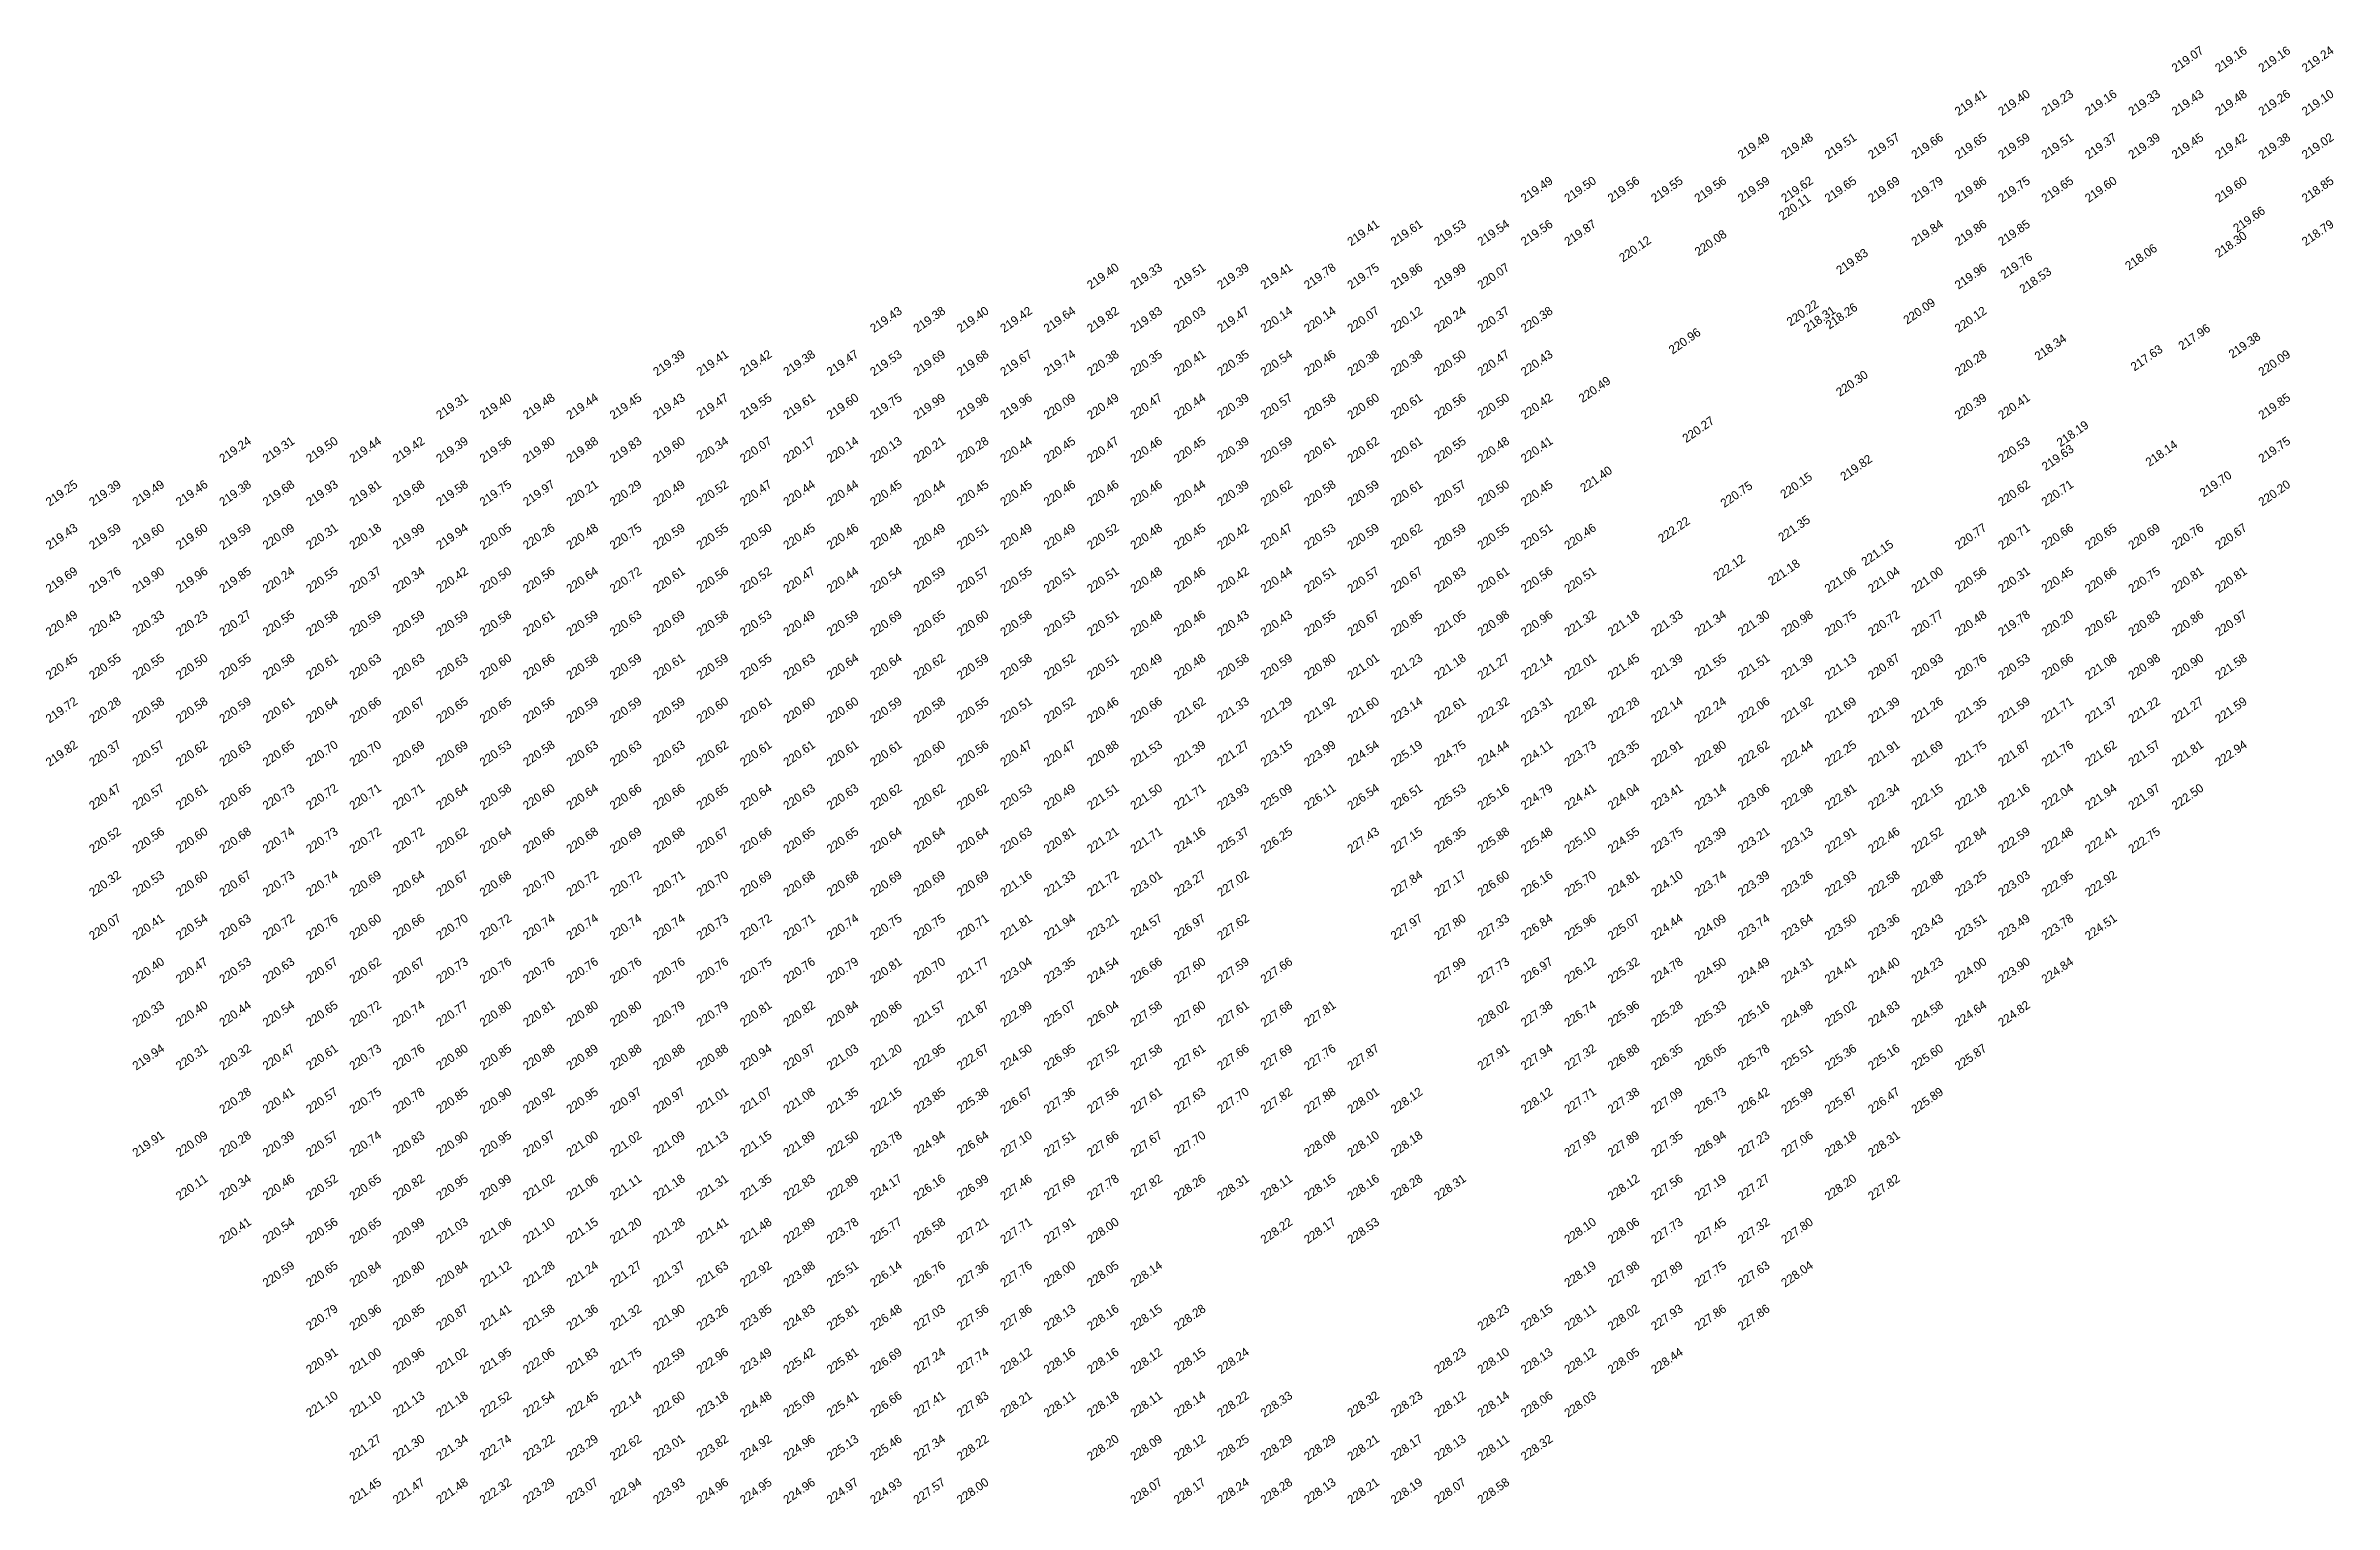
# Model space of a CAD drawing. Extents: x 2322 to 3271, y 4823 to 5326.
# Drawn here: x 3007.2 to 3270.9, y 5158.3 to 5326.3 of the extents above; entities that cross this region are included whole.
import ezdxf

# ---------------------------------------------------------------- set-up
doc = ezdxf.new("R2010")
doc.units = 0
doc.header["$MEASUREMENT"] = 0
doc.layers.add('SPOT LEVEL', color=8, linetype='Continuous')

msp = doc.modelspace()

# ---------------------------------------------------------------- texts
at = {"layer": 'SPOT LEVEL'}
for s, p in [('219.07', (3252.59, 5323.22, 442.49)), ('219.16', (3257.59, 5323.22, 442.58)), ('219.16', (3262.59, 5323.22, 442.57)), ('219.24', (3267.59, 5323.22, 442.66)), ('219.41', (3227.59, 5318.22, 442.83)), ('219.40', (3232.59, 5318.22, 442.82)), ('219.23', (3237.59, 5318.22, 442.65)), ('219.16', (3242.59, 5318.22, 442.58)), ('219.33', (3247.59, 5318.22, 442.74)), ('219.43', (3252.59, 5318.22, 442.85)), ('219.48', (3257.59, 5318.22, 442.9)), ('219.26', (3262.59, 5318.22, 442.68)), ('219.10', (3267.59, 5318.22, 442.51)), ('219.49', (3202.59, 5313.22, 442.9)), ('219.48', (3207.59, 5313.22, 442.89)), ('219.51', (3212.59, 5313.22, 442.93)), ('219.57', (3217.59, 5313.22, 442.98)), ('219.66', (3222.59, 5313.22, 443.08)), ('219.65', (3227.59, 5313.22, 443.07)), ('219.59', (3232.59, 5313.22, 443.01)), ('219.51', (3237.59, 5313.22, 442.92)), ('219.37', (3242.59, 5313.22, 442.79)), ('219.39', (3247.59, 5313.22, 442.8)), ('219.45', (3252.59, 5313.22, 442.87)), ('219.42', (3257.59, 5313.22, 442.84)), ('219.38', (3262.59, 5313.22, 442.79)), ('219.02', (3267.59, 5313.22, 442.44)), ('219.49', (3177.59, 5308.22, 442.91)), ('219.50', (3182.59, 5308.22, 442.92)), ('219.56', (3187.59, 5308.22, 442.98)), ('219.55', (3192.59, 5308.22, 442.97)), ('219.56', (3197.59, 5308.22, 442.98)), ('219.59', (3202.59, 5308.22, 443)), ('220.11', (3207.32, 5306.19, 440.38)), ('219.62', (3207.59, 5308.22, 443.03)), ('219.65', (3212.59, 5308.22, 443.07)), ('219.69', (3217.59, 5308.22, 443.11)), ('219.79', (3222.59, 5308.22, 443.2)), ('219.86', (3227.59, 5308.22, 443.28)), ('219.75', (3232.59, 5308.22, 443.16)), ('219.65', (3237.59, 5308.22, 443.07)), ('219.60', (3242.59, 5308.22, 443.01)), ('219.60', (3257.59, 5308.22, 443.02)), ('218.85', (3267.59, 5308.22, 442.26)), ('219.41', (3157.59, 5303.22, 442.82)), ('219.61', (3162.59, 5303.22, 443.02)), ('219.53', (3167.59, 5303.22, 442.94)), ('219.54', (3172.59, 5303.22, 442.96)), ('219.56', (3177.59, 5303.22, 442.97)), ('219.87', (3182.59, 5303.22, 443.29)), ('219.84', (3222.59, 5303.22, 443.25)), ('219.86', (3227.59, 5303.22, 443.27)), ('219.85', (3232.59, 5303.22, 443.27)), ('219.66', (3259.68, 5304.76, 439.33)), ('218.79', (3267.59, 5303.22, 442.21)), ('220.12', (3188.91, 5301.35, 440.39)), ('220.08', (3197.62, 5302.06, 440.35)), ('218.06', (3247.23, 5300.43, 437.68)), ('218.30', (3257.57, 5301.88, 437.92)), ('219.40', (3127.59, 5298.22, 442.82)), ('219.33', (3132.59, 5298.22, 442.75)), ('219.51', (3137.59, 5298.22, 442.92)), ('219.39', (3142.59, 5298.22, 442.8)), ('219.41', (3147.59, 5298.22, 442.83)), ('219.78', (3152.59, 5298.22, 443.19)), ('219.75', (3157.59, 5298.22, 443.17)), ('219.86', (3162.59, 5298.22, 443.28)), ('219.99', (3167.59, 5298.22, 443.4)), ('220.07', (3172.59, 5298.22, 443.49)), ('219.83', (3213.93, 5299.91, 440.1)), ('219.96', (3227.59, 5298.22, 443.38)), ('219.76', (3232.86, 5299.44, 439.51)), ('218.53', (3235.05, 5297.76, 438.15)), ('219.43', (3102.59, 5293.22, 442.85)), ('219.38', (3107.59, 5293.22, 442.8)), ('219.40', (3112.59, 5293.22, 442.82)), ('219.42', (3117.59, 5293.22, 442.84)), ('219.64', (3122.59, 5293.22, 443.06)), ('219.82', (3127.59, 5293.22, 443.23)), ('219.83', (3132.59, 5293.22, 443.25)), ('220.03', (3137.59, 5293.22, 443.45)), ('219.47', (3142.59, 5293.22, 442.88)), ('220.14', (3147.59, 5293.22, 443.56)), ('220.14', (3152.59, 5293.22, 443.56)), ('220.07', (3157.59, 5293.22, 443.48)), ('220.12', (3162.59, 5293.22, 443.54)), ('220.24', (3167.59, 5293.22, 443.66)), ('220.37', (3172.59, 5293.22, 443.78)), ('220.38', (3177.59, 5293.22, 443.8)), ('220.22', (3208.22, 5293.98, 440.49)), ('218.31', (3210.18, 5293.27, 438.58)), ('218.26', (3212.71, 5293.62, 438.53)), ('220.09', (3221.67, 5294.18, 440.19)), ('220.12', (3227.59, 5293.22, 443.53)), ('220.96', (3194.63, 5290.74, 441.23)), ('218.34', (3236.79, 5290.03, 437.97)), ('217.96', (3253.36, 5291.21, 437.58)), ('219.38', (3259.15, 5290.26, 439.01)), ('219.39', (3077.59, 5288.22, 442.8)), ('219.41', (3082.59, 5288.22, 442.83)), ('219.42', (3087.59, 5288.22, 442.83)), ('219.38', (3092.59, 5288.22, 442.8)), ('219.47', (3097.59, 5288.22, 442.89)), ('219.53', (3102.59, 5288.22, 442.95)), ('219.69', (3107.59, 5288.22, 443.1)), ('219.68', (3112.59, 5288.22, 443.1)), ('219.67', (3117.59, 5288.22, 443.09)), ('219.74', (3122.59, 5288.22, 443.16)), ('220.38', (3127.59, 5288.22, 443.8)), ('220.35', (3132.59, 5288.22, 443.76)), ('220.41', (3137.59, 5288.22, 443.83)), ('220.35', (3142.59, 5288.22, 443.77)), ('220.54', (3147.59, 5288.22, 443.95)), ('220.46', (3152.59, 5288.22, 443.87)), ('220.38', (3157.59, 5288.22, 443.8)), ('220.38', (3162.59, 5288.22, 443.8)), ('220.50', (3167.59, 5288.22, 443.92)), ('220.47', (3172.59, 5288.22, 443.88)), ('220.43', (3177.59, 5288.22, 443.85)), ('220.28', (3227.59, 5288.22, 443.69)), ('217.63', (3247.87, 5288.8, 437.26)), ('220.09', (3262.59, 5288.22, 443.5)), ('220.49', (3184.25, 5285.16, 440.76)), ('220.30', (3213.91, 5285.86, 440.57)), ('219.31', (3052.59, 5283.22, 442.73)), ('219.40', (3057.59, 5283.22, 442.81)), ('219.48', (3062.59, 5283.22, 442.89)), ('219.44', (3067.59, 5283.22, 442.86)), ('219.45', (3072.59, 5283.22, 442.87)), ('219.43', (3077.59, 5283.22, 442.85)), ('219.47', (3082.59, 5283.22, 442.88)), ('219.55', (3087.59, 5283.22, 442.97)), ('219.61', (3092.59, 5283.22, 443.03)), ('219.60', (3097.59, 5283.22, 443.02)), ('219.75', (3102.59, 5283.22, 443.16)), ('219.99', (3107.59, 5283.22, 443.41)), ('219.98', (3112.59, 5283.22, 443.4)), ('219.96', (3117.59, 5283.22, 443.38)), ('220.09', (3122.59, 5283.22, 443.51)), ('220.49', (3127.59, 5283.22, 443.91)), ('220.47', (3132.59, 5283.22, 443.88)), ('220.44', (3137.59, 5283.22, 443.86)), ('220.39', (3142.59, 5283.22, 443.8)), ('220.57', (3147.59, 5283.22, 443.98)), ('220.58', (3152.59, 5283.22, 444)), ('220.60', (3157.59, 5283.22, 444.02)), ('220.61', (3162.59, 5283.22, 444.02)), ('220.56', (3167.59, 5283.22, 443.97)), ('220.50', (3172.59, 5283.22, 443.91)), ('220.42', (3177.59, 5283.22, 443.84)), ('220.39', (3227.59, 5283.22, 443.81)), ('220.41', (3232.59, 5283.22, 443.82)), ('219.85', (3262.59, 5283.22, 443.26)), ('220.27', (3196.21, 5280.54, 440.54)), ('218.19', (3239.34, 5280.06, 437.82)), ('219.24', (3027.59, 5278.22, 442.66)), ('219.31', (3032.59, 5278.22, 442.73)), ('219.50', (3037.59, 5278.22, 442.92)), ('219.44', (3042.59, 5278.22, 442.86)), ('219.42', (3047.59, 5278.22, 442.83)), ('219.39', (3052.59, 5278.22, 442.81)), ('219.56', (3057.59, 5278.22, 442.98)), ('219.80', (3062.59, 5278.22, 443.22)), ('219.88', (3067.59, 5278.22, 443.3)), ('219.83', (3072.59, 5278.22, 443.24)), ('219.60', (3077.59, 5278.22, 443.02)), ('220.34', (3082.59, 5278.22, 443.75)), ('220.07', (3087.59, 5278.22, 443.49)), ('220.17', (3092.59, 5278.22, 443.58)), ('220.14', (3097.59, 5278.22, 443.55)), ('220.13', (3102.59, 5278.22, 443.55)), ('220.21', (3107.59, 5278.22, 443.62)), ('220.28', (3112.59, 5278.22, 443.7)), ('220.44', (3117.59, 5278.22, 443.86)), ('220.45', (3122.59, 5278.22, 443.87)), ('220.47', (3127.59, 5278.22, 443.89)), ('220.46', (3132.59, 5278.22, 443.87)), ('220.45', (3137.59, 5278.22, 443.86)), ('220.39', (3142.59, 5278.22, 443.81)), ('220.59', (3147.59, 5278.22, 444.01)), ('220.61', (3152.59, 5278.22, 444.02)), ('220.62', (3157.59, 5278.22, 444.03)), ('220.61', (3162.59, 5278.22, 444.03)), ('220.55', (3167.59, 5278.22, 443.96)), ('220.48', (3172.59, 5278.22, 443.89)), ('220.41', (3177.59, 5278.22, 443.82)), ('220.53', (3232.59, 5278.22, 443.94)), ('219.63', (3237.63, 5277.3, 439.25)), ('218.14', (3249.58, 5277.8, 437.77)), ('219.75', (3262.59, 5278.22, 443.16)), ('221.40', (3184.43, 5274.83, 441.66)), ('220.15', (3207.49, 5274.1, 440.42)), ('219.82', (3214.4, 5276.15, 440.09)), ('219.70', (3255.83, 5274.28, 439.33)), ('219.25', (3007.59, 5273.22, 442.67)), ('219.39', (3012.59, 5273.22, 442.8)), ('219.49', (3017.59, 5273.22, 442.9)), ('219.46', (3022.59, 5273.22, 442.87)), ('219.38', (3027.59, 5273.22, 442.79)), ('219.68', (3032.59, 5273.22, 443.09)), ('219.93', (3037.59, 5273.22, 443.35)), ('219.81', (3042.59, 5273.22, 443.23)), ('219.68', (3047.59, 5273.22, 443.1)), ('219.58', (3052.59, 5273.22, 443)), ('219.75', (3057.59, 5273.22, 443.16)), ('219.97', (3062.59, 5273.22, 443.39)), ('220.21', (3067.59, 5273.22, 443.62)), ('220.29', (3072.59, 5273.22, 443.7)), ('220.49', (3077.59, 5273.22, 443.91)), ('220.52', (3082.59, 5273.22, 443.93)), ('220.47', (3087.59, 5273.22, 443.89)), ('220.44', (3092.59, 5273.22, 443.86)), ('220.44', (3097.59, 5273.22, 443.86)), ('220.45', (3102.59, 5273.22, 443.87)), ('220.44', (3107.59, 5273.22, 443.86)), ('220.45', (3112.59, 5273.22, 443.86)), ('220.45', (3117.59, 5273.22, 443.87)), ('220.46', (3122.59, 5273.22, 443.87)), ('220.46', (3127.59, 5273.22, 443.88)), ('220.46', (3132.59, 5273.22, 443.88)), ('220.44', (3137.59, 5273.22, 443.86)), ('220.39', (3142.59, 5273.22, 443.8)), ('220.62', (3147.59, 5273.22, 444.03)), ('220.58', (3152.59, 5273.22, 444)), ('220.59', (3157.59, 5273.22, 444.01)), ('220.61', (3162.59, 5273.22, 444.02)), ('220.57', (3167.59, 5273.22, 443.98)), ('220.50', (3172.59, 5273.22, 443.92)), ('220.45', (3177.59, 5273.22, 443.87)), ('220.75', (3200.6, 5273.07, 441.02)), ('220.62', (3232.59, 5273.22, 444.04)), ('220.71', (3237.59, 5273.22, 444.13)), ('220.20', (3262.59, 5273.22, 443.62)), ('222.22', (3193.4, 5268.99, 442.48)), ('221.35', (3207.25, 5269.15, 441.62)), ('219.43', (3007.59, 5268.22, 442.84)), ('219.59', (3012.59, 5268.22, 443.01)), ('219.60', (3017.59, 5268.22, 443.01)), ('219.60', (3022.59, 5268.22, 443.02)), ('219.59', (3027.59, 5268.22, 443.01)), ('220.09', (3032.59, 5268.22, 443.5)), ('220.31', (3037.59, 5268.22, 443.73)), ('220.18', (3042.59, 5268.22, 443.6)), ('219.99', (3047.59, 5268.22, 443.41)), ('219.94', (3052.59, 5268.22, 443.36)), ('220.05', (3057.59, 5268.22, 443.46)), ('220.26', (3062.59, 5268.22, 443.68)), ('220.48', (3067.59, 5268.22, 443.9)), ('220.75', (3072.59, 5268.22, 444.17)), ('220.59', (3077.59, 5268.22, 444.01)), ('220.55', (3082.59, 5268.22, 443.96)), ('220.50', (3087.59, 5268.22, 443.92)), ('220.45', (3092.59, 5268.22, 443.87)), ('220.46', (3097.59, 5268.22, 443.87)), ('220.48', (3102.59, 5268.22, 443.9)), ('220.49', (3107.59, 5268.22, 443.91)), ('220.51', (3112.59, 5268.22, 443.93)), ('220.49', (3117.59, 5268.22, 443.91)), ('220.49', (3122.59, 5268.22, 443.91)), ('220.52', (3127.59, 5268.22, 443.94)), ('220.48', (3132.59, 5268.22, 443.9)), ('220.45', (3137.59, 5268.22, 443.87)), ('220.42', (3142.59, 5268.22, 443.84)), ('220.47', (3147.59, 5268.22, 443.89)), ('220.53', (3152.59, 5268.22, 443.95)), ('220.59', (3157.59, 5268.22, 444.01)), ('220.62', (3162.59, 5268.22, 444.04)), ('220.59', (3167.59, 5268.22, 444.01)), ('220.55', (3172.59, 5268.22, 443.97)), ('220.51', (3177.59, 5268.22, 443.93)), ('220.46', (3182.59, 5268.22, 443.88)), ('221.15', (3216.84, 5266.33, 441.42)), ('220.77', (3227.59, 5268.22, 444.19)), ('220.71', (3232.59, 5268.22, 444.13)), ('220.66', (3237.59, 5268.22, 444.07)), ('220.65', (3242.59, 5268.22, 444.07)), ('220.69', (3247.59, 5268.22, 444.1)), ('220.76', (3252.59, 5268.22, 444.18)), ('220.67', (3257.59, 5268.22, 444.09)), ('222.12', (3199.76, 5264.65, 442.39)), ('221.18', (3206.07, 5264.09, 441.45)), ('219.69', (3007.59, 5263.22, 443.11)), ('219.76', (3012.59, 5263.22, 443.18)), ('219.90', (3017.59, 5263.22, 443.32)), ('219.96', (3022.59, 5263.22, 443.37)), ('219.85', (3027.59, 5263.22, 443.27)), ('220.24', (3032.59, 5263.22, 443.66)), ('220.55', (3037.59, 5263.22, 443.97)), ('220.37', (3042.59, 5263.22, 443.78)), ('220.34', (3047.59, 5263.22, 443.76)), ('220.42', (3052.59, 5263.22, 443.83)), ('220.50', (3057.59, 5263.22, 443.91)), ('220.56', (3062.59, 5263.22, 443.98)), ('220.64', (3067.59, 5263.22, 444.05)), ('220.72', (3072.59, 5263.22, 444.13)), ('220.61', (3077.59, 5263.22, 444.02)), ('220.56', (3082.59, 5263.22, 443.98)), ('220.52', (3087.59, 5263.22, 443.94)), ('220.47', (3092.59, 5263.22, 443.89)), ('220.44', (3097.59, 5263.22, 443.86)), ('220.54', (3102.59, 5263.22, 443.95)), ('220.59', (3107.59, 5263.22, 444.01)), ('220.57', (3112.59, 5263.22, 443.98)), ('220.55', (3117.59, 5263.22, 443.96)), ('220.51', (3122.59, 5263.22, 443.93)), ('220.51', (3127.59, 5263.22, 443.93)), ('220.48', (3132.59, 5263.22, 443.9)), ('220.46', (3137.59, 5263.22, 443.87)), ('220.42', (3142.59, 5263.22, 443.84)), ('220.44', (3147.59, 5263.22, 443.85)), ('220.51', (3152.59, 5263.22, 443.92)), ('220.57', (3157.59, 5263.22, 443.98)), ('220.67', (3162.59, 5263.22, 444.08)), ('220.83', (3167.59, 5263.22, 444.24)), ('220.61', (3172.59, 5263.22, 444.02)), ('220.56', (3177.59, 5263.22, 443.98)), ('220.51', (3182.59, 5263.22, 443.93)), ('221.06', (3212.59, 5263.22, 444.48)), ('221.04', (3217.59, 5263.22, 444.45)), ('221.00', (3222.59, 5263.22, 444.42)), ('220.56', (3227.59, 5263.22, 443.98)), ('220.31', (3232.59, 5263.22, 443.73)), ('220.45', (3237.59, 5263.22, 443.86)), ('220.66', (3242.59, 5263.22, 444.08)), ('220.75', (3247.59, 5263.22, 444.17)), ('220.81', (3252.59, 5263.22, 444.23)), ('220.81', (3257.59, 5263.22, 444.23)), ('220.27', (3027.59, 5258.22, 443.69)), ('220.67', (3157.59, 5258.22, 444.08)), ('220.77', (3222.59, 5258.22, 444.19)), ('220.97', (3257.59, 5258.22, 444.39)), ('220.49', (3007.59, 5258.22, 443.9)), ('220.43', (3012.59, 5258.22, 443.84)), ('220.33', (3017.59, 5258.22, 443.75)), ('220.23', (3022.59, 5258.22, 443.64)), ('220.55', (3032.59, 5258.22, 443.96)), ('220.58', (3037.59, 5258.22, 443.99)), ('220.59', (3042.59, 5258.22, 444.01)), ('220.59', (3047.59, 5258.22, 444.01)), ('220.59', (3052.59, 5258.22, 444.01)), ('220.58', (3057.59, 5258.22, 444)), ('220.61', (3062.59, 5258.22, 444.02)), ('220.59', (3067.59, 5258.22, 444.01)), ('220.63', (3072.59, 5258.22, 444.04)), ('220.69', (3077.59, 5258.22, 444.11)), ('220.58', (3082.59, 5258.22, 444)), ('220.53', (3087.59, 5258.22, 443.95)), ('220.49', (3092.59, 5258.22, 443.91)), ('220.59', (3097.59, 5258.22, 444)), ('220.69', (3102.59, 5258.22, 444.11)), ('220.65', (3107.59, 5258.22, 444.07)), ('220.60', (3112.59, 5258.22, 444.02)), ('220.58', (3117.59, 5258.22, 443.99)), ('220.53', (3122.59, 5258.22, 443.95)), ('220.51', (3127.59, 5258.22, 443.93)), ('220.48', (3132.59, 5258.22, 443.9)), ('220.46', (3137.59, 5258.22, 443.87)), ('220.43', (3142.59, 5258.22, 443.85)), ('220.43', (3147.59, 5258.22, 443.84)), ('220.55', (3152.59, 5258.22, 443.96)), ('220.85', (3162.59, 5258.22, 444.27)), ('221.05', (3167.59, 5258.22, 444.46)), ('220.98', (3172.59, 5258.22, 444.4)), ('220.96', (3177.59, 5258.22, 444.38)), ('221.32', (3182.59, 5258.22, 444.74)), ('221.18', (3187.59, 5258.22, 444.6)), ('221.33', (3192.59, 5258.22, 444.75)), ('221.34', (3197.59, 5258.22, 444.75)), ('221.30', (3202.59, 5258.22, 444.72)), ('220.98', (3207.59, 5258.22, 444.4)), ('220.75', (3212.59, 5258.22, 444.17)), ('220.72', (3217.59, 5258.22, 444.13)), ('220.48', (3227.59, 5258.22, 443.9)), ('219.78', (3232.59, 5258.22, 443.2)), ('220.20', (3237.59, 5258.22, 443.62)), ('220.62', (3242.59, 5258.22, 444.04)), ('220.83', (3247.59, 5258.22, 444.24)), ('220.86', (3252.59, 5258.22, 444.27)), ('220.45', (3007.59, 5253.22, 443.87)), ('220.55', (3012.59, 5253.22, 443.97)), ('220.55', (3017.59, 5253.22, 443.96)), ('220.50', (3022.59, 5253.22, 443.92)), ('220.55', (3027.59, 5253.22, 443.97)), ('220.58', (3032.59, 5253.22, 444)), ('220.61', (3037.59, 5253.22, 444.02)), ('220.63', (3042.59, 5253.22, 444.05)), ('220.63', (3047.59, 5253.22, 444.05)), ('220.63', (3052.59, 5253.22, 444.04)), ('220.60', (3057.59, 5253.22, 444.02)), ('220.66', (3062.59, 5253.22, 444.07)), ('220.58', (3067.59, 5253.22, 444)), ('220.59', (3072.59, 5253.22, 444.01)), ('220.61', (3077.59, 5253.22, 444.03)), ('220.59', (3082.59, 5253.22, 444.01)), ('220.55', (3087.59, 5253.22, 443.97)), ('220.63', (3092.59, 5253.22, 444.04)), ('220.64', (3097.59, 5253.22, 444.06)), ('220.64', (3102.59, 5253.22, 444.06)), ('220.62', (3107.59, 5253.22, 444.04)), ('220.59', (3112.59, 5253.22, 444)), ('220.58', (3117.59, 5253.22, 444)), ('220.52', (3122.59, 5253.22, 443.94)), ('220.51', (3127.59, 5253.22, 443.92)), ('220.49', (3132.59, 5253.22, 443.9)), ('220.48', (3137.59, 5253.22, 443.9)), ('220.58', (3142.59, 5253.22, 444)), ('220.59', (3147.59, 5253.22, 444)), ('220.80', (3152.59, 5253.22, 444.21)), ('221.01', (3157.59, 5253.22, 444.43)), ('221.23', (3162.59, 5253.22, 444.65)), ('221.18', (3167.59, 5253.22, 444.59)), ('221.27', (3172.59, 5253.22, 444.69)), ('222.14', (3177.59, 5253.22, 445.55)), ('222.01', (3182.59, 5253.22, 445.43)), ('221.45', (3187.59, 5253.22, 444.86)), ('221.39', (3192.59, 5253.22, 444.81)), ('221.55', (3197.59, 5253.22, 444.97)), ('221.51', (3202.59, 5253.22, 444.93)), ('221.39', (3207.59, 5253.22, 444.81)), ('221.13', (3212.59, 5253.22, 444.55)), ('220.87', (3217.59, 5253.22, 444.28)), ('220.93', (3222.59, 5253.22, 444.35)), ('220.76', (3227.59, 5253.22, 444.17)), ('220.53', (3232.59, 5253.22, 443.95)), ('220.66', (3237.59, 5253.22, 444.07)), ('221.08', (3242.59, 5253.22, 444.5)), ('220.98', (3247.59, 5253.22, 444.4)), ('220.90', (3252.59, 5253.22, 444.32)), ('221.58', (3257.59, 5253.22, 445)), ('219.72', (3007.59, 5248.22, 443.14)), ('220.28', (3012.59, 5248.22, 443.69)), ('220.58', (3017.59, 5248.22, 443.99)), ('220.58', (3022.59, 5248.22, 444)), ('220.59', (3027.59, 5248.22, 444.01)), ('220.61', (3032.59, 5248.22, 444.03)), ('220.64', (3037.59, 5248.22, 444.06)), ('220.66', (3042.59, 5248.22, 444.08)), ('220.67', (3047.59, 5248.22, 444.09)), ('220.65', (3052.59, 5248.22, 444.07)), ('220.65', (3057.59, 5248.22, 444.07)), ('220.56', (3062.59, 5248.22, 443.98)), ('220.59', (3067.59, 5248.22, 444.01)), ('220.59', (3072.59, 5248.22, 444.01)), ('220.59', (3077.59, 5248.22, 444.01)), ('220.60', (3082.59, 5248.22, 444.02)), ('220.61', (3087.59, 5248.22, 444.02)), ('220.60', (3092.59, 5248.22, 444.02)), ('220.60', (3097.59, 5248.22, 444.01)), ('220.59', (3102.59, 5248.22, 444.01)), ('220.58', (3107.59, 5248.22, 444)), ('220.55', (3112.59, 5248.22, 443.97)), ('220.51', (3117.59, 5248.22, 443.93)), ('220.52', (3122.59, 5248.22, 443.94)), ('220.46', (3127.59, 5248.22, 443.88)), ('220.66', (3132.59, 5248.22, 444.08)), ('221.62', (3137.59, 5248.22, 445.03)), ('221.33', (3142.59, 5248.22, 444.75)), ('221.29', (3147.59, 5248.22, 444.7)), ('221.92', (3152.59, 5248.22, 445.34)), ('221.60', (3157.59, 5248.22, 445.01)), ('223.14', (3162.59, 5248.22, 446.56)), ('222.61', (3167.59, 5248.22, 446.02)), ('222.32', (3172.59, 5248.22, 445.74)), ('223.31', (3177.59, 5248.22, 446.73)), ('222.82', (3182.59, 5248.22, 446.24)), ('222.28', (3187.59, 5248.22, 445.7)), ('222.14', (3192.59, 5248.22, 445.56)), ('222.24', (3197.59, 5248.22, 445.65)), ('222.06', (3202.59, 5248.22, 445.47)), ('221.92', (3207.59, 5248.22, 445.34)), ('221.69', (3212.59, 5248.22, 445.11)), ('221.39', (3217.59, 5248.22, 444.81)), ('221.26', (3222.59, 5248.22, 444.68)), ('221.35', (3227.59, 5248.22, 444.76)), ('221.59', (3232.59, 5248.22, 445)), ('221.71', (3237.59, 5248.22, 445.12)), ('221.37', (3242.59, 5248.22, 444.78)), ('221.22', (3247.59, 5248.22, 444.64)), ('221.27', (3252.59, 5248.22, 444.68)), ('221.59', (3257.59, 5248.22, 445.01)), ('219.82', (3007.59, 5243.22, 443.23)), ('220.37', (3012.59, 5243.22, 443.79)), ('220.57', (3017.59, 5243.22, 443.99)), ('220.62', (3022.59, 5243.22, 444.03)), ('220.63', (3027.59, 5243.22, 444.04)), ('220.65', (3032.59, 5243.22, 444.07)), ('220.70', (3037.59, 5243.22, 444.12)), ('220.70', (3042.59, 5243.22, 444.11)), ('220.69', (3047.59, 5243.22, 444.11)), ('220.69', (3052.59, 5243.22, 444.11)), ('220.53', (3057.59, 5243.22, 443.95)), ('220.58', (3062.59, 5243.22, 444)), ('220.63', (3067.59, 5243.22, 444.04)), ('220.63', (3072.59, 5243.22, 444.04)), ('220.63', (3077.59, 5243.22, 444.04)), ('220.62', (3082.59, 5243.22, 444.04)), ('220.61', (3087.59, 5243.22, 444.03)), ('220.61', (3092.59, 5243.22, 444.03)), ('220.61', (3097.59, 5243.22, 444.02)), ('220.61', (3102.59, 5243.22, 444.02)), ('220.60', (3107.59, 5243.22, 444.02)), ('220.56', (3112.59, 5243.22, 443.98)), ('220.47', (3117.59, 5243.22, 443.88)), ('220.47', (3122.59, 5243.22, 443.89)), ('220.88', (3127.59, 5243.22, 444.29)), ('221.53', (3132.59, 5243.22, 444.95)), ('221.39', (3137.59, 5243.22, 444.8)), ('221.27', (3142.59, 5243.22, 444.69)), ('223.15', (3147.59, 5243.22, 446.56)), ('223.99', (3152.59, 5243.22, 447.4)), ('224.54', (3157.59, 5243.22, 447.96)), ('225.19', (3162.59, 5243.22, 448.6)), ('224.75', (3167.59, 5243.22, 448.16)), ('224.44', (3172.59, 5243.22, 447.85)), ('224.11', (3177.59, 5243.22, 447.53)), ('223.73', (3182.59, 5243.22, 447.15)), ('223.35', (3187.59, 5243.22, 446.77)), ('222.91', (3192.59, 5243.22, 446.32)), ('222.80', (3197.59, 5243.22, 446.22)), ('222.62', (3202.59, 5243.22, 446.04)), ('222.44', (3207.59, 5243.22, 445.86)), ('222.25', (3212.59, 5243.22, 445.67)), ('221.91', (3217.59, 5243.22, 445.33)), ('221.69', (3222.59, 5243.22, 445.11)), ('221.75', (3227.59, 5243.22, 445.16)), ('221.87', (3232.59, 5243.22, 445.29)), ('221.76', (3237.59, 5243.22, 445.17)), ('221.62', (3242.59, 5243.22, 445.03)), ('221.57', (3247.59, 5243.22, 444.99)), ('221.81', (3252.59, 5243.22, 445.22)), ('222.94', (3257.59, 5243.22, 446.35)), ('220.47', (3012.59, 5238.22, 443.89)), ('220.57', (3017.59, 5238.22, 443.98)), ('220.61', (3022.59, 5238.22, 444.02)), ('220.65', (3027.59, 5238.22, 444.07)), ('220.73', (3032.59, 5238.22, 444.14)), ('220.72', (3037.59, 5238.22, 444.13)), ('220.71', (3042.59, 5238.22, 444.13)), ('220.71', (3047.59, 5238.22, 444.12)), ('220.64', (3052.59, 5238.22, 444.05)), ('220.58', (3057.59, 5238.22, 444)), ('220.60', (3062.59, 5238.22, 444.02)), ('220.64', (3067.59, 5238.22, 444.06)), ('220.66', (3072.59, 5238.22, 444.08)), ('220.66', (3077.59, 5238.22, 444.07)), ('220.65', (3082.59, 5238.22, 444.06)), ('220.64', (3087.59, 5238.22, 444.05)), ('220.63', (3092.59, 5238.22, 444.05)), ('220.63', (3097.59, 5238.22, 444.04)), ('220.62', (3102.59, 5238.22, 444.04)), ('220.62', (3107.59, 5238.22, 444.04)), ('220.62', (3112.59, 5238.22, 444.03)), ('220.53', (3117.59, 5238.22, 443.95)), ('220.49', (3122.59, 5238.22, 443.91)), ('221.51', (3127.59, 5238.22, 444.93)), ('221.50', (3132.59, 5238.22, 444.91)), ('221.71', (3137.59, 5238.22, 445.13)), ('223.93', (3142.59, 5238.22, 447.35)), ('225.09', (3147.59, 5238.22, 448.5)), ('226.11', (3152.59, 5238.22, 449.53)), ('226.54', (3157.59, 5238.22, 449.95)), ('226.51', (3162.59, 5238.22, 449.92)), ('225.53', (3167.59, 5238.22, 448.94)), ('225.16', (3172.59, 5238.22, 448.58)), ('224.79', (3177.59, 5238.22, 448.21)), ('224.41', (3182.59, 5238.22, 447.83)), ('224.04', (3187.59, 5238.22, 447.45)), ('223.41', (3192.59, 5238.22, 446.82)), ('223.14', (3197.59, 5238.22, 446.56)), ('223.06', (3202.59, 5238.22, 446.48)), ('222.98', (3207.59, 5238.22, 446.4)), ('222.81', (3212.59, 5238.22, 446.23)), ('222.34', (3217.59, 5238.22, 445.76)), ('222.15', (3222.59, 5238.22, 445.57)), ('222.18', (3227.59, 5238.22, 445.59)), ('222.16', (3232.59, 5238.22, 445.57)), ('222.04', (3237.59, 5238.22, 445.46)), ('221.94', (3242.59, 5238.22, 445.36)), ('221.97', (3247.59, 5238.22, 445.39)), ('222.50', (3252.59, 5238.22, 445.92)), ('220.52', (3012.59, 5233.22, 443.93)), ('220.56', (3017.59, 5233.22, 443.97)), ('220.60', (3022.59, 5233.22, 444.01)), ('220.68', (3027.59, 5233.22, 444.09)), ('220.74', (3032.59, 5233.22, 444.16)), ('220.73', (3037.59, 5233.22, 444.15)), ('220.72', (3042.59, 5233.22, 444.14)), ('220.72', (3047.59, 5233.22, 444.14)), ('220.62', (3052.59, 5233.22, 444.03)), ('220.64', (3057.59, 5233.22, 444.05)), ('220.66', (3062.59, 5233.22, 444.08)), ('220.68', (3067.59, 5233.22, 444.1)), ('220.69', (3072.59, 5233.22, 444.11)), ('220.68', (3077.59, 5233.22, 444.1)), ('220.67', (3082.59, 5233.22, 444.09)), ('220.66', (3087.59, 5233.22, 444.08)), ('220.65', (3092.59, 5233.22, 444.07)), ('220.65', (3097.59, 5233.22, 444.06)), ('220.64', (3102.59, 5233.22, 444.06)), ('220.64', (3107.59, 5233.22, 444.06)), ('220.64', (3112.59, 5233.22, 444.05)), ('220.63', (3117.59, 5233.22, 444.04)), ('220.81', (3122.59, 5233.22, 444.23)), ('221.21', (3127.59, 5233.22, 444.62)), ('221.71', (3132.59, 5233.22, 445.13)), ('224.16', (3137.59, 5233.22, 447.58)), ('225.37', (3142.59, 5233.22, 448.79)), ('226.25', (3147.59, 5233.22, 449.67)), ('227.43', (3157.59, 5233.22, 450.84)), ('227.15', (3162.59, 5233.22, 450.56)), ('226.35', (3167.59, 5233.22, 449.77)), ('225.88', (3172.59, 5233.22, 449.3)), ('225.48', (3177.59, 5233.22, 448.89)), ('225.10', (3182.59, 5233.22, 448.51)), ('224.55', (3187.59, 5233.22, 447.97)), ('223.75', (3192.59, 5233.22, 447.17)), ('223.39', (3197.59, 5233.22, 446.81)), ('223.21', (3202.59, 5233.22, 446.63)), ('223.13', (3207.59, 5233.22, 446.55)), ('222.91', (3212.59, 5233.22, 446.33)), ('222.46', (3217.59, 5233.22, 445.88)), ('222.52', (3222.59, 5233.22, 445.94)), ('222.84', (3227.59, 5233.22, 446.26)), ('222.59', (3232.59, 5233.22, 446.01)), ('222.48', (3237.59, 5233.22, 445.9)), ('222.41', (3242.59, 5233.22, 445.83)), ('222.75', (3247.59, 5233.22, 446.17)), ('220.32', (3012.59, 5228.22, 443.74)), ('220.53', (3017.59, 5228.22, 443.95)), ('220.60', (3022.59, 5228.22, 444.02)), ('220.67', (3027.59, 5228.22, 444.08)), ('220.73', (3032.59, 5228.22, 444.15)), ('220.74', (3037.59, 5228.22, 444.16)), ('220.69', (3042.59, 5228.22, 444.11)), ('220.64', (3047.59, 5228.22, 444.06)), ('220.67', (3052.59, 5228.22, 444.08)), ('220.68', (3057.59, 5228.22, 444.1)), ('220.70', (3062.59, 5228.22, 444.12)), ('220.72', (3067.59, 5228.22, 444.14)), ('220.72', (3072.59, 5228.22, 444.13)), ('220.71', (3077.59, 5228.22, 444.13)), ('220.70', (3082.59, 5228.22, 444.12)), ('220.69', (3087.59, 5228.22, 444.11)), ('220.68', (3092.59, 5228.22, 444.09)), ('220.68', (3097.59, 5228.22, 444.1)), ('220.69', (3102.59, 5228.22, 444.1)), ('220.69', (3107.59, 5228.22, 444.11)), ('220.69', (3112.59, 5228.22, 444.11)), ('221.16', (3117.59, 5228.22, 444.58)), ('221.33', (3122.59, 5228.22, 444.75)), ('221.72', (3127.59, 5228.22, 445.13)), ('223.01', (3132.59, 5228.22, 446.42)), ('223.27', (3137.59, 5228.22, 446.69)), ('227.02', (3142.59, 5228.22, 450.44)), ('227.84', (3162.59, 5228.22, 451.26)), ('227.17', (3167.59, 5228.22, 450.59)), ('226.60', (3172.59, 5228.22, 450.02)), ('226.16', (3177.59, 5228.22, 449.58)), ('225.70', (3182.59, 5228.22, 449.12)), ('224.81', (3187.59, 5228.22, 448.23)), ('224.10', (3192.59, 5228.22, 447.51)), ('223.74', (3197.59, 5228.22, 447.16)), ('223.39', (3202.59, 5228.22, 446.81)), ('223.26', (3207.59, 5228.22, 446.68)), ('222.93', (3212.59, 5228.22, 446.35)), ('222.58', (3217.59, 5228.22, 445.99)), ('222.88', (3222.59, 5228.22, 446.3)), ('223.25', (3227.59, 5228.22, 446.67)), ('223.03', (3232.59, 5228.22, 446.44)), ('222.95', (3237.59, 5228.22, 446.37)), ('222.92', (3242.59, 5228.22, 446.34)), ('220.07', (3012.59, 5223.22, 443.48)), ('220.41', (3017.59, 5223.22, 443.83)), ('220.54', (3022.59, 5223.22, 443.95)), ('220.63', (3027.59, 5223.22, 444.05)), ('220.72', (3032.59, 5223.22, 444.14)), ('220.76', (3037.59, 5223.22, 444.17)), ('220.60', (3042.59, 5223.22, 444.02)), ('220.66', (3047.59, 5223.22, 444.07)), ('220.70', (3052.59, 5223.22, 444.12)), ('220.72', (3057.59, 5223.22, 444.14)), ('220.74', (3062.59, 5223.22, 444.16)), ('220.74', (3067.59, 5223.22, 444.16)), ('220.74', (3072.59, 5223.22, 444.16)), ('220.74', (3077.59, 5223.22, 444.16)), ('220.73', (3082.59, 5223.22, 444.15)), ('220.72', (3087.59, 5223.22, 444.14)), ('220.71', (3092.59, 5223.22, 444.13)), ('220.74', (3097.59, 5223.22, 444.15)), ('220.75', (3102.59, 5223.22, 444.17)), ('220.75', (3107.59, 5223.22, 444.17)), ('220.71', (3112.59, 5223.22, 444.13)), ('221.81', (3117.59, 5223.22, 445.23)), ('221.94', (3122.59, 5223.22, 445.35)), ('223.21', (3127.59, 5223.22, 446.63)), ('224.57', (3132.59, 5223.22, 447.99)), ('226.97', (3137.59, 5223.22, 450.39)), ('227.62', (3142.59, 5223.22, 451.04)), ('227.97', (3162.59, 5223.22, 451.39)), ('227.80', (3167.59, 5223.22, 451.22)), ('227.33', (3172.59, 5223.22, 450.74)), ('226.84', (3177.59, 5223.22, 450.26)), ('225.96', (3182.59, 5223.22, 449.38)), ('225.07', (3187.59, 5223.22, 448.49)), ('224.44', (3192.59, 5223.22, 447.86)), ('224.09', (3197.59, 5223.22, 447.51)), ('223.74', (3202.59, 5223.22, 447.15)), ('223.64', (3207.59, 5223.22, 447.06)), ('223.50', (3212.59, 5223.22, 446.92)), ('223.36', (3217.59, 5223.22, 446.77)), ('223.43', (3222.59, 5223.22, 446.85)), ('223.51', (3227.59, 5223.22, 446.92)), ('223.49', (3232.59, 5223.22, 446.9)), ('223.78', (3237.59, 5223.22, 447.19)), ('224.51', (3242.59, 5223.22, 447.93)), ('220.40', (3017.59, 5218.22, 443.82)), ('220.47', (3022.59, 5218.22, 443.88)), ('220.53', (3027.59, 5218.22, 443.94)), ('220.63', (3032.59, 5218.22, 444.05)), ('220.67', (3037.59, 5218.22, 444.09)), ('220.62', (3042.59, 5218.22, 444.04)), ('220.67', (3047.59, 5218.22, 444.09)), ('220.73', (3052.59, 5218.22, 444.14)), ('220.76', (3057.59, 5218.22, 444.18)), ('220.76', (3062.59, 5218.22, 444.18)), ('220.76', (3067.59, 5218.22, 444.18)), ('220.76', (3072.59, 5218.22, 444.18)), ('220.76', (3077.59, 5218.22, 444.18)), ('220.76', (3082.59, 5218.22, 444.18)), ('220.75', (3087.59, 5218.22, 444.17)), ('220.76', (3092.59, 5218.22, 444.18)), ('220.79', (3097.59, 5218.22, 444.2)), ('220.81', (3102.59, 5218.22, 444.22)), ('220.70', (3107.59, 5218.22, 444.12)), ('221.77', (3112.59, 5218.22, 445.19)), ('223.04', (3117.59, 5218.22, 446.46)), ('223.35', (3122.59, 5218.22, 446.77)), ('224.54', (3127.59, 5218.22, 447.96)), ('226.66', (3132.59, 5218.22, 450.08)), ('227.60', (3137.59, 5218.22, 451.01)), ('227.59', (3142.59, 5218.22, 451)), ('227.66', (3147.59, 5218.22, 451.08)), ('227.99', (3167.59, 5218.22, 451.41)), ('227.73', (3172.59, 5218.22, 451.15)), ('226.97', (3177.59, 5218.22, 450.39)), ('226.12', (3182.59, 5218.22, 449.54)), ('225.32', (3187.59, 5218.22, 448.73)), ('224.78', (3192.59, 5218.22, 448.2)), ('224.50', (3197.59, 5218.22, 447.92)), ('224.49', (3202.59, 5218.22, 447.91)), ('224.31', (3207.59, 5218.22, 447.73)), ('224.41', (3212.59, 5218.22, 447.83)), ('224.40', (3217.59, 5218.22, 447.81)), ('224.23', (3222.59, 5218.22, 447.64)), ('224.00', (3227.59, 5218.22, 447.41)), ('223.90', (3232.59, 5218.22, 447.32)), ('224.84', (3237.59, 5218.22, 448.26)), ('220.33', (3017.59, 5213.22, 443.75)), ('220.40', (3022.59, 5213.22, 443.81)), ('220.44', (3027.59, 5213.22, 443.86)), ('220.54', (3032.59, 5213.22, 443.95)), ('220.65', (3037.59, 5213.22, 444.07)), ('220.72', (3042.59, 5213.22, 444.13)), ('220.74', (3047.59, 5213.22, 444.16)), ('220.77', (3052.59, 5213.22, 444.18)), ('220.80', (3057.59, 5213.22, 444.22)), ('220.81', (3062.59, 5213.22, 444.22)), ('220.80', (3067.59, 5213.22, 444.22)), ('220.80', (3072.59, 5213.22, 444.21)), ('220.79', (3077.59, 5213.22, 444.21)), ('220.79', (3082.59, 5213.22, 444.21)), ('220.81', (3087.59, 5213.22, 444.22)), ('220.82', (3092.59, 5213.22, 444.24)), ('220.84', (3097.59, 5213.22, 444.26)), ('220.86', (3102.59, 5213.22, 444.28)), ('221.57', (3107.59, 5213.22, 444.99)), ('221.87', (3112.59, 5213.22, 445.29)), ('222.99', (3117.59, 5213.22, 446.41)), ('225.07', (3122.59, 5213.22, 448.49)), ('226.04', (3127.59, 5213.22, 449.46)), ('227.58', (3132.59, 5213.22, 450.99)), ('227.60', (3137.59, 5213.22, 451.02)), ('227.61', (3142.59, 5213.22, 451.03)), ('227.68', (3147.59, 5213.22, 451.09)), ('227.81', (3152.59, 5213.22, 451.22)), ('228.02', (3172.59, 5213.22, 451.44)), ('227.38', (3177.59, 5213.22, 450.8)), ('226.74', (3182.59, 5213.22, 450.15)), ('225.96', (3187.59, 5213.22, 449.37)), ('225.28', (3192.59, 5213.22, 448.69)), ('225.33', (3197.59, 5213.22, 448.74)), ('225.16', (3202.59, 5213.22, 448.58)), ('224.98', (3207.59, 5213.22, 448.39)), ('225.02', (3212.59, 5213.22, 448.44)), ('224.83', (3217.59, 5213.22, 448.25)), ('224.58', (3222.59, 5213.22, 448)), ('224.64', (3227.59, 5213.22, 448.06)), ('224.82', (3232.59, 5213.22, 448.24)), ('219.94', (3017.59, 5208.22, 443.36)), ('220.32', (3027.59, 5208.22, 443.74)), ('220.47', (3032.59, 5208.22, 443.89)), ('220.73', (3042.59, 5208.22, 444.15)), ('220.76', (3047.59, 5208.22, 444.17)), ('220.80', (3052.59, 5208.22, 444.22)), ('220.85', (3057.59, 5208.22, 444.27)), ('220.88', (3062.59, 5208.22, 444.29)), ('220.89', (3067.59, 5208.22, 444.3)), ('220.88', (3072.59, 5208.22, 444.3)), ('220.88', (3077.59, 5208.22, 444.3)), ('220.88', (3082.59, 5208.22, 444.3)), ('220.94', (3087.59, 5208.22, 444.35)), ('220.97', (3092.59, 5208.22, 444.38)), ('221.03', (3097.59, 5208.22, 444.45)), ('221.20', (3102.59, 5208.22, 444.62)), ('222.95', (3107.59, 5208.22, 446.37)), ('222.67', (3112.59, 5208.22, 446.08)), ('224.50', (3117.59, 5208.22, 447.92)), ('226.95', (3122.59, 5208.22, 450.37)), ('227.52', (3127.59, 5208.22, 450.94)), ('227.58', (3132.59, 5208.22, 450.99)), ('227.66', (3142.59, 5208.22, 451.07)), ('227.69', (3147.59, 5208.22, 451.11)), ('227.76', (3152.59, 5208.22, 451.17)), ('227.87', (3157.59, 5208.22, 451.28)), ('227.94', (3177.59, 5208.22, 451.36)), ('227.32', (3182.59, 5208.22, 450.73)), ('226.88', (3187.59, 5208.22, 450.3)), ('226.35', (3192.59, 5208.22, 449.76)), ('226.05', (3197.59, 5208.22, 449.46)), ('225.78', (3202.59, 5208.22, 449.2)), ('225.36', (3212.59, 5208.22, 448.77)), ('225.16', (3217.59, 5208.22, 448.58)), ('225.60', (3222.59, 5208.22, 449.01)), ('225.87', (3227.59, 5208.22, 449.29)), ('220.31', (3022.59, 5208.22, 443.73)), ('220.61', (3037.59, 5208.22, 444.03)), ('227.61', (3137.59, 5208.22, 451.02)), ('227.91', (3172.59, 5208.22, 451.33)), ('225.51', (3207.59, 5208.22, 448.93)), ('220.28', (3027.59, 5203.22, 443.69)), ('220.41', (3032.59, 5203.22, 443.83)), ('220.57', (3037.59, 5203.22, 443.99)), ('220.75', (3042.59, 5203.22, 444.16)), ('220.78', (3047.59, 5203.22, 444.2)), ('220.85', (3052.59, 5203.22, 444.27)), ('220.90', (3057.59, 5203.22, 444.31)), ('220.92', (3062.59, 5203.22, 444.34)), ('220.95', (3067.59, 5203.22, 444.36)), ('220.97', (3072.59, 5203.22, 444.39)), ('220.97', (3077.59, 5203.22, 444.38)), ('221.01', (3082.59, 5203.22, 444.43)), ('221.07', (3087.59, 5203.22, 444.49)), ('221.08', (3092.59, 5203.22, 444.5)), ('221.35', (3097.59, 5203.22, 444.77)), ('222.15', (3102.59, 5203.22, 445.56)), ('223.85', (3107.59, 5203.22, 447.27)), ('225.38', (3112.59, 5203.22, 448.8)), ('226.67', (3117.59, 5203.22, 450.08)), ('227.36', (3122.59, 5203.22, 450.78)), ('227.56', (3127.59, 5203.22, 450.98)), ('227.61', (3132.59, 5203.22, 451.03)), ('227.63', (3137.59, 5203.22, 451.05)), ('227.70', (3142.59, 5203.22, 451.12)), ('227.82', (3147.59, 5203.22, 451.23)), ('227.88', (3152.59, 5203.22, 451.29)), ('228.01', (3157.59, 5203.22, 451.43)), ('228.12', (3162.59, 5203.22, 451.54)), ('228.12', (3177.59, 5203.22, 451.54)), ('227.71', (3182.59, 5203.22, 451.13)), ('227.38', (3187.59, 5203.22, 450.8)), ('227.09', (3192.59, 5203.22, 450.5)), ('226.73', (3197.59, 5203.22, 450.15)), ('226.42', (3202.59, 5203.22, 449.84)), ('225.99', (3207.59, 5203.22, 449.41)), ('225.87', (3212.59, 5203.22, 449.29)), ('226.47', (3217.59, 5203.22, 449.89)), ('225.89', (3222.59, 5203.22, 449.31)), ('219.91', (3017.59, 5198.22, 443.32)), ('220.09', (3022.59, 5198.22, 443.51)), ('220.28', (3027.59, 5198.22, 443.69)), ('220.39', (3032.59, 5198.22, 443.81)), ('220.57', (3037.59, 5198.22, 443.99)), ('220.74', (3042.59, 5198.22, 444.16)), ('220.83', (3047.59, 5198.22, 444.25)), ('220.90', (3052.59, 5198.22, 444.32)), ('220.95', (3057.59, 5198.22, 444.36)), ('220.97', (3062.59, 5198.22, 444.39)), ('221.00', (3067.59, 5198.22, 444.41)), ('221.02', (3072.59, 5198.22, 444.44)), ('221.09', (3077.59, 5198.22, 444.5)), ('221.13', (3082.59, 5198.22, 444.54)), ('221.15', (3087.59, 5198.22, 444.57)), ('221.89', (3092.59, 5198.22, 445.3)), ('222.50', (3097.59, 5198.22, 445.92)), ('223.78', (3102.59, 5198.22, 447.2)), ('224.94', (3107.59, 5198.22, 448.35)), ('226.64', (3112.59, 5198.22, 450.06)), ('227.10', (3117.59, 5198.22, 450.52)), ('227.51', (3122.59, 5198.22, 450.93)), ('227.66', (3127.59, 5198.22, 451.08)), ('227.67', (3132.59, 5198.22, 451.09)), ('227.70', (3137.59, 5198.22, 451.12)), ('228.08', (3152.59, 5198.22, 451.5)), ('228.10', (3157.59, 5198.22, 451.51)), ('228.18', (3162.59, 5198.22, 451.6)), ('227.93', (3182.59, 5198.22, 451.35)), ('227.89', (3187.59, 5198.22, 451.3)), ('227.35', (3192.59, 5198.22, 450.77)), ('226.94', (3197.59, 5198.22, 450.36)), ('227.23', (3202.59, 5198.22, 450.65)), ('227.06', (3207.59, 5198.22, 450.47)), ('228.18', (3212.59, 5198.22, 451.59)), ('228.31', (3217.59, 5198.22, 451.73)), ('220.11', (3022.59, 5193.22, 443.53)), ('220.34', (3027.59, 5193.22, 443.76)), ('220.46', (3032.59, 5193.22, 443.87)), ('220.52', (3037.59, 5193.22, 443.94)), ('220.65', (3042.59, 5193.22, 444.07)), ('220.82', (3047.59, 5193.22, 444.24)), ('220.95', (3052.59, 5193.22, 444.36)), ('220.99', (3057.59, 5193.22, 444.41)), ('221.02', (3062.59, 5193.22, 444.44)), ('221.06', (3067.59, 5193.22, 444.48)), ('221.11', (3072.59, 5193.22, 444.52)), ('221.18', (3077.59, 5193.22, 444.6)), ('221.31', (3082.59, 5193.22, 444.73)), ('221.35', (3087.59, 5193.22, 444.77)), ('222.83', (3092.59, 5193.22, 446.25)), ('222.89', (3097.59, 5193.22, 446.31)), ('224.17', (3102.59, 5193.22, 447.58)), ('226.16', (3107.59, 5193.22, 449.57)), ('226.99', (3112.59, 5193.22, 450.41)), ('227.46', (3117.59, 5193.22, 450.88)), ('227.69', (3122.59, 5193.22, 451.1)), ('227.78', (3127.59, 5193.22, 451.19)), ('227.82', (3132.59, 5193.22, 451.24)), ('228.26', (3137.59, 5193.22, 451.68)), ('228.31', (3142.59, 5193.22, 451.73)), ('228.11', (3147.59, 5193.22, 451.53)), ('228.15', (3152.59, 5193.22, 451.56)), ('228.16', (3157.59, 5193.22, 451.58)), ('228.28', (3162.59, 5193.22, 451.7)), ('228.31', (3167.59, 5193.22, 451.72)), ('228.12', (3187.59, 5193.22, 451.53)), ('227.56', (3192.59, 5193.22, 450.98)), ('227.19', (3197.59, 5193.22, 450.61)), ('227.27', (3202.59, 5193.22, 450.68)), ('228.20', (3212.59, 5193.22, 451.62)), ('227.82', (3217.59, 5193.22, 451.24)), ('220.41', (3027.59, 5188.22, 443.82)), ('220.54', (3032.59, 5188.22, 443.96)), ('220.56', (3037.59, 5188.22, 443.98)), ('220.65', (3042.59, 5188.22, 444.07)), ('220.99', (3047.59, 5188.22, 444.4)), ('221.03', (3052.59, 5188.22, 444.44)), ('221.06', (3057.59, 5188.22, 444.47)), ('221.10', (3062.59, 5188.22, 444.52)), ('221.15', (3067.59, 5188.22, 444.57)), ('221.20', (3072.59, 5188.22, 444.62)), ('221.28', (3077.59, 5188.22, 444.69)), ('221.41', (3082.59, 5188.22, 444.83)), ('221.48', (3087.59, 5188.22, 444.9)), ('222.89', (3092.59, 5188.22, 446.31)), ('223.78', (3097.59, 5188.22, 447.19)), ('225.77', (3102.59, 5188.22, 449.18)), ('226.58', (3107.59, 5188.22, 449.99)), ('227.21', (3112.59, 5188.22, 450.63)), ('227.71', (3117.59, 5188.22, 451.13)), ('227.91', (3122.59, 5188.22, 451.32)), ('228.00', (3127.59, 5188.22, 451.41)), ('228.22', (3147.59, 5188.22, 451.64)), ('228.17', (3152.59, 5188.22, 451.59)), ('228.53', (3157.59, 5188.22, 451.94)), ('228.10', (3182.59, 5188.22, 451.52)), ('228.06', (3187.59, 5188.22, 451.48)), ('227.73', (3192.59, 5188.22, 451.15)), ('227.45', (3197.59, 5188.22, 450.87)), ('227.32', (3202.59, 5188.22, 450.74)), ('227.80', (3207.59, 5188.22, 451.22)), ('220.59', (3032.59, 5183.22, 444.01)), ('220.65', (3037.59, 5183.22, 444.07)), ('220.84', (3042.59, 5183.22, 444.25)), ('220.80', (3047.59, 5183.22, 444.21)), ('220.84', (3052.59, 5183.22, 444.25)), ('221.12', (3057.59, 5183.22, 444.54)), ('221.28', (3062.59, 5183.22, 444.69)), ('221.24', (3067.59, 5183.22, 444.66)), ('221.27', (3072.59, 5183.22, 444.69)), ('221.37', (3077.59, 5183.22, 444.79)), ('221.63', (3082.59, 5183.22, 445.05)), ('222.92', (3087.59, 5183.22, 446.33)), ('223.88', (3092.59, 5183.22, 447.3)), ('225.51', (3097.59, 5183.22, 448.93)), ('226.14', (3102.59, 5183.22, 449.55)), ('226.76', (3107.59, 5183.22, 450.18)), ('227.36', (3112.59, 5183.22, 450.78)), ('227.76', (3117.59, 5183.22, 451.18)), ('228.00', (3122.59, 5183.22, 451.42)), ('228.05', (3127.59, 5183.22, 451.47)), ('228.14', (3132.59, 5183.22, 451.55)), ('228.19', (3182.59, 5183.22, 451.6)), ('227.98', (3187.59, 5183.22, 451.4)), ('227.89', (3192.59, 5183.22, 451.31)), ('227.75', (3197.59, 5183.22, 451.17)), ('227.63', (3202.59, 5183.22, 451.05)), ('228.04', (3207.59, 5183.22, 451.46)), ('220.79', (3037.59, 5178.22, 444.21)), ('220.96', (3042.59, 5178.22, 444.37)), ('220.85', (3047.59, 5178.22, 444.26)), ('220.87', (3052.59, 5178.22, 444.28)), ('221.41', (3057.59, 5178.22, 444.82)), ('221.58', (3062.59, 5178.22, 445)), ('221.36', (3067.59, 5178.22, 444.78)), ('221.32', (3072.59, 5178.22, 444.74)), ('221.90', (3077.59, 5178.22, 445.32)), ('223.26', (3082.59, 5178.22, 446.67)), ('223.85', (3087.59, 5178.22, 447.27)), ('224.83', (3092.59, 5178.22, 448.25)), ('225.81', (3097.59, 5178.22, 449.23)), ('226.48', (3102.59, 5178.22, 449.89)), ('227.03', (3107.59, 5178.22, 450.44)), ('227.56', (3112.59, 5178.22, 450.98)), ('227.86', (3117.59, 5178.22, 451.28)), ('228.13', (3122.59, 5178.22, 451.55)), ('228.16', (3127.59, 5178.22, 451.58)), ('228.15', (3132.59, 5178.22, 451.57)), ('228.28', (3137.59, 5178.22, 451.69)), ('228.23', (3172.59, 5178.22, 451.65)), ('228.15', (3177.59, 5178.22, 451.56)), ('228.11', (3182.59, 5178.22, 451.52)), ('228.02', (3187.59, 5178.22, 451.44)), ('227.93', (3192.59, 5178.22, 451.35)), ('227.86', (3197.59, 5178.22, 451.28)), ('227.86', (3202.59, 5178.22, 451.28)), ('220.91', (3037.59, 5173.22, 444.33)), ('221.00', (3042.59, 5173.22, 444.42)), ('220.96', (3047.59, 5173.22, 444.38)), ('221.02', (3052.59, 5173.22, 444.44)), ('221.95', (3057.59, 5173.22, 445.37)), ('222.06', (3062.59, 5173.22, 445.48)), ('221.83', (3067.59, 5173.22, 445.24)), ('221.75', (3072.59, 5173.22, 445.17)), ('222.59', (3077.59, 5173.22, 446.01)), ('222.96', (3082.59, 5173.22, 446.38)), ('223.49', (3087.59, 5173.22, 446.91)), ('225.42', (3092.59, 5173.22, 448.84)), ('225.81', (3097.59, 5173.22, 449.22)), ('226.69', (3102.59, 5173.22, 450.11)), ('227.24', (3107.59, 5173.22, 450.65)), ('227.74', (3112.59, 5173.22, 451.16)), ('228.12', (3117.59, 5173.22, 451.54)), ('228.16', (3122.59, 5173.22, 451.57)), ('228.16', (3127.59, 5173.22, 451.58)), ('228.12', (3132.59, 5173.22, 451.54)), ('228.15', (3137.59, 5173.22, 451.56)), ('228.24', (3142.59, 5173.22, 451.66)), ('228.23', (3167.59, 5173.22, 451.65)), ('228.10', (3172.59, 5173.22, 451.52)), ('228.13', (3177.59, 5173.22, 451.54)), ('228.12', (3182.59, 5173.22, 451.54)), ('228.05', (3187.59, 5173.22, 451.47)), ('228.44', (3192.59, 5173.22, 451.86)), ('221.10', (3037.59, 5168.22, 444.52)), ('221.10', (3042.59, 5168.22, 444.51)), ('221.13', (3047.59, 5168.22, 444.55)), ('221.18', (3052.59, 5168.22, 444.6)), ('222.52', (3057.59, 5168.22, 445.93)), ('222.54', (3062.59, 5168.22, 445.95)), ('222.45', (3067.59, 5168.22, 445.87)), ('222.14', (3072.59, 5168.22, 445.55)), ('222.60', (3077.59, 5168.22, 446.02)), ('223.18', (3082.59, 5168.22, 446.6)), ('224.48', (3087.59, 5168.22, 447.9)), ('225.09', (3092.59, 5168.22, 448.5)), ('225.41', (3097.59, 5168.22, 448.83)), ('226.66', (3102.59, 5168.22, 450.07)), ('227.41', (3107.59, 5168.22, 450.82)), ('227.83', (3112.59, 5168.22, 451.24)), ('228.21', (3117.59, 5168.22, 451.63)), ('228.11', (3122.59, 5168.22, 451.53)), ('228.18', (3127.59, 5168.22, 451.59)), ('228.11', (3132.59, 5168.22, 451.53)), ('228.14', (3137.59, 5168.22, 451.56)), ('228.22', (3142.59, 5168.22, 451.64)), ('228.33', (3147.59, 5168.22, 451.75)), ('228.32', (3157.59, 5168.22, 451.73)), ('228.23', (3162.59, 5168.22, 451.65)), ('228.12', (3167.59, 5168.22, 451.54)), ('228.14', (3172.59, 5168.22, 451.56)), ('228.06', (3177.59, 5168.22, 451.48)), ('228.03', (3182.59, 5168.22, 451.45)), ('221.27', (3042.59, 5163.22, 444.68)), ('221.30', (3047.59, 5163.22, 444.71)), ('221.34', (3052.59, 5163.22, 444.75)), ('222.74', (3057.59, 5163.22, 446.15)), ('223.22', (3062.59, 5163.22, 446.64)), ('223.29', (3067.59, 5163.22, 446.71)), ('222.62', (3072.59, 5163.22, 446.04)), ('223.01', (3077.59, 5163.22, 446.42)), ('223.82', (3082.59, 5163.22, 447.23)), ('224.92', (3087.59, 5163.22, 448.34)), ('224.96', (3092.59, 5163.22, 448.38)), ('225.13', (3097.59, 5163.22, 448.55)), ('225.46', (3102.59, 5163.22, 448.88)), ('227.34', (3107.59, 5163.22, 450.76)), ('228.22', (3112.59, 5163.22, 451.64)), ('228.20', (3127.59, 5163.22, 451.62)), ('228.09', (3132.59, 5163.22, 451.51)), ('228.12', (3137.59, 5163.22, 451.54)), ('228.25', (3142.59, 5163.22, 451.67)), ('228.29', (3147.59, 5163.22, 451.7)), ('228.29', (3152.59, 5163.22, 451.71)), ('228.21', (3157.59, 5163.22, 451.62)), ('228.17', (3162.59, 5163.22, 451.59)), ('228.13', (3167.59, 5163.22, 451.55)), ('228.11', (3172.59, 5163.22, 451.52)), ('228.32', (3177.59, 5163.22, 451.74)), ('221.45', (3042.59, 5158.22, 444.87)), ('221.47', (3047.59, 5158.22, 444.89)), ('221.48', (3052.59, 5158.22, 444.9)), ('222.32', (3057.59, 5158.22, 445.74)), ('223.29', (3062.59, 5158.22, 446.71)), ('223.07', (3067.59, 5158.22, 446.49)), ('222.94', (3072.59, 5158.22, 446.35)), ('223.93', (3077.59, 5158.22, 447.34)), ('224.96', (3082.59, 5158.22, 448.38)), ('224.95', (3087.59, 5158.22, 448.37)), ('224.96', (3092.59, 5158.22, 448.37)), ('224.97', (3097.59, 5158.22, 448.38)), ('224.93', (3102.59, 5158.22, 448.35)), ('227.57', (3107.59, 5158.22, 450.99)), ('228.00', (3112.59, 5158.22, 451.41)), ('228.07', (3132.59, 5158.22, 451.49)), ('228.17', (3137.59, 5158.22, 451.59)), ('228.24', (3142.59, 5158.22, 451.66)), ('228.28', (3147.59, 5158.22, 451.69)), ('228.13', (3152.59, 5158.22, 451.55)), ('228.21', (3157.59, 5158.22, 451.63)), ('228.19', (3162.59, 5158.22, 451.6)), ('228.07', (3167.59, 5158.22, 451.49)), ('228.58', (3172.59, 5158.22, 451.99))]:
    msp.add_text(s, height=1, rotation=35, dxfattribs=at).set_placement(p)

doc.saveas('drawing.dxf')
